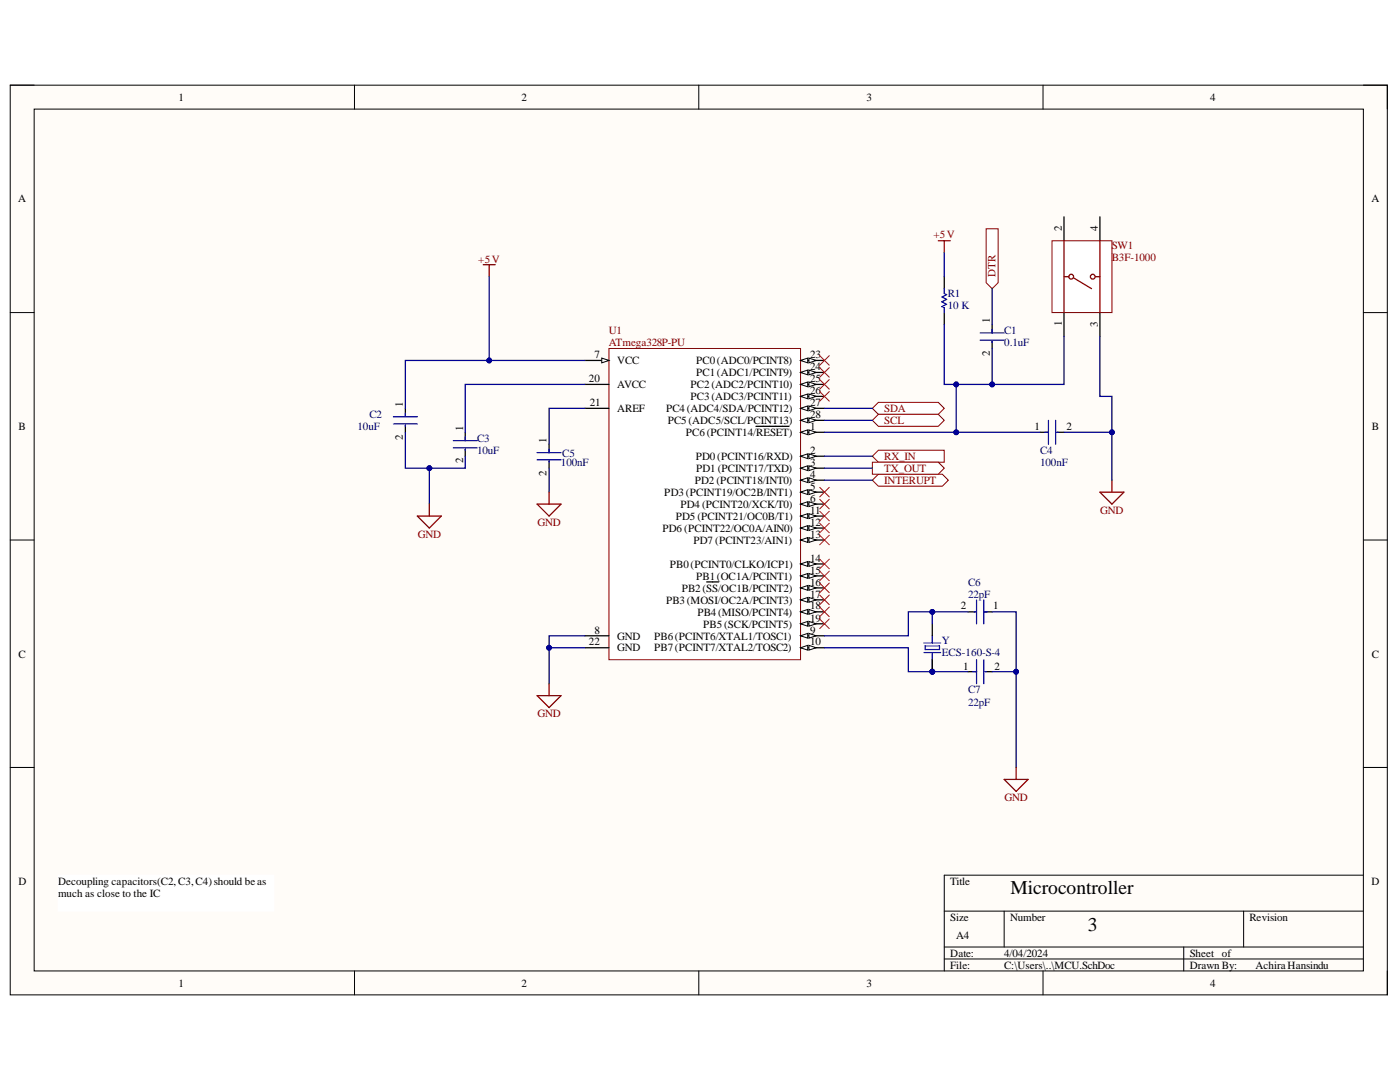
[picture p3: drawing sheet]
<svg xmlns="http://www.w3.org/2000/svg" width="279mm" height="216mm" viewBox="0 0 279 216" stroke-linecap="round" stroke-linejoin="round" font-family="sans-serif">
<defs><g id="words">
<g font-size="3.9">
<text x="201.7" y="178.4">Microcontroller</text>
<text x="217.1" y="185.8">3</text>
</g>
<g font-size="2.2">
<text x="35.6" y="20.1">1</text>
<text x="104.1" y="20.1">2</text>
<text x="172.9" y="20.1">3</text>
<text x="241.5" y="20.1">4</text>
<text x="3.6" y="40.4">A</text>
<text x="273.7" y="40.4">A</text>
<text x="211.9" y="46.2" transform="rotate(-90 211.9 46.2)">2</text>
<text x="219.1" y="46.2" transform="rotate(-90 219.1 46.2)">4</text>
<text x="197.5" y="64.5" transform="rotate(-90 197.5 64.5)">1</text>
<text x="211.9" y="65.1" transform="rotate(-90 211.9 65.1)">1</text>
<text x="219.1" y="65.2" transform="rotate(-90 219.1 65.2)">3</text>
<text x="118.6" y="71.5">7</text>
<text x="161.7" y="71.5">23</text>
<text x="197.5" y="71" transform="rotate(-90 197.5 71)">2</text>
<text x="117.5" y="76.2">20</text>
<text x="123.2" y="72.7">VCC</text>
<text x="123.2" y="77.5">AVCC</text>
<text x="137.8" y="77.5">PC2(ADC2/PCINT10)</text>
<text x="138.9" y="72.7">PC0(ADC0/PCINT8)</text>
<text x="138.9" y="75.1">PC1(ADC1/PCINT9)</text>
<text x="161.7" y="73.9">24</text>
<text x="161.7" y="76.2">25</text>
<text x="80.4" y="81.2" transform="rotate(-90 80.4 81.2)">1</text>
<text x="117.7" y="81.1">21</text>
<text x="123.2" y="82.2">AREF</text>
<text x="132.9" y="82.2">PC4(ADC4/SDA/PCINT12)</text>
<text x="137.8" y="79.9">PC3(ADC3/PCINT11)</text>
<text x="161.7" y="78.7">26</text>
<text x="161.7" y="81.1">27</text>
<text x="161.7" y="83.4">28</text>
<text x="3.7" y="85.8">B</text>
<text x="80.4" y="87.7" transform="rotate(-90 80.4 87.7)">2</text>
<text x="92.4" y="86" transform="rotate(-90 92.4 86)">1</text>
<text x="109.1" y="88.4" transform="rotate(-90 109.1 88.4)">1</text>
<text x="133.3" y="84.6">PC5(ADC5/SCL/PCINT13)</text>
<text x="136.9" y="87.1">PC6(PCINT14/RESET)</text>
<text x="161.7" y="85.8">1</text>
<text x="206.5" y="85.8">1</text>
<text x="212.8" y="85.8">2</text>
<text x="273.8" y="85.8">B</text>
<text x="92.4" y="92.5" transform="rotate(-90 92.4 92.5)">2</text>
<text x="109.1" y="94.9" transform="rotate(-90 109.1 94.9)">2</text>
<text x="138.8" y="91.8">PD0 (PCINT16/RXD)</text>
<text x="138.9" y="94.1">PD1 (PCINT17/TXD)</text>
<text x="161.7" y="90.6">2</text>
<text x="161.7" y="93">3</text>
<text x="161.7" y="95.4">4</text>
<text x="132.6" y="99">PD3 (PCINT19/OC2B/INT1)</text>
<text x="135.8" y="101.3">PD4 (PCINT20/XCK/T0)</text>
<text x="138.7" y="96.6">PD2 (PCINT18/INT0)</text>
<text x="161.7" y="97.8">5</text>
<text x="161.7" y="100.1">6</text>
<text x="132.2" y="106.1">PD6 (PCINT22/OC0A/AIN0)</text>
<text x="134.9" y="103.7">PD5 (PCINT21/OC0B/T1)</text>
<text x="161.7" y="102.5">11</text>
<text x="161.7" y="105">12</text>
<text x="161.7" y="107.3">13</text>
<text x="133.7" y="113.3">PB0(PCINT0/CLKO/ICP1)</text>
<text x="138.4" y="108.5">PD7 (PCINT23/AIN1)</text>
<text x="161.7" y="112.1">14</text>
<text x="136" y="118.1">PB2(SS/OC1B/PCINT2)</text>
<text x="138.9" y="115.7">PB1(OC1A/PCINT1)</text>
<text x="161.7" y="114.5">15</text>
<text x="161.7" y="116.9">16</text>
<text x="161.7" y="119.2">17</text>
<text x="132.9" y="120.4">PB3(MOSI/OC2A/PCINT3)</text>
<text x="139.2" y="122.9">PB4(MISO/PCINT4)</text>
<text x="140.4" y="125.2">PB5(SCK/PCINT5)</text>
<text x="161.7" y="121.6">18</text>
<text x="161.7" y="124.1">19</text>
<text x="191.8" y="121.6">2</text>
<text x="198.2" y="121.6">1</text>
<text x="3.7" y="131.2">C</text>
<text x="117.5" y="128.8">22</text>
<text x="118.6" y="126.4">8</text>
<text x="123.2" y="127.6">GND</text>
<text x="123.2" y="130">GND</text>
<text x="130.5" y="127.6">PB6(PCINT6/XTAL1/TOSC1)</text>
<text x="130.5" y="130">PB7(PCINT7/XTAL2/TOSC2)</text>
<text x="161.7" y="126.4">9</text>
<text x="161.7" y="128.8">10</text>
<text x="273.8" y="131.2">C</text>
<text x="192.2" y="133.6">1</text>
<text x="198.4" y="133.6">2</text>
<text x="3.7" y="176.6">D</text>
<text x="11.6" y="176.6">Decoupling capacitors(C2,C3,C4)should beas</text>
<text x="11.6" y="179">much as close to the IC</text>
<text x="189.7" y="176.6">Title</text>
<text x="273.7" y="176.6">D</text>
<text x="189.7" y="183.7">Size</text>
<text x="201.6" y="183.7">Number</text>
<text x="249.3" y="183.7">Revision</text>
<text x="189.7" y="190.9">Date:</text>
<text x="190.8" y="187.4">A4</text>
<text x="200.4" y="190.9">4/04/2024</text>
<text x="237.4" y="190.9">Sheet of</text>
<text x="35.6" y="196.9">1</text>
<text x="104.1" y="196.9">2</text>
<text x="172.9" y="196.9">3</text>
<text x="189.7" y="193.3">File:</text>
<text x="200.4" y="193.3">C:\Users\..\MCU.SchDoc</text>
<text x="237.4" y="193.3">Drawn By:</text>
<text x="241.5" y="196.9">4</text>
<text x="250.5" y="193.3">Achira Hansindu</text>
</g>
<g font-size="2.2" fill="#800000">
<text x="186.3" y="47.6">+5V</text>
<text x="95.5" y="52.4">+5V</text>
<text x="221.9" y="49.8">SW1</text>
<text x="221.9" y="52.2">B3F-1000</text>
<text x="198.7" y="55.2" transform="rotate(-90 198.7 55.2)">DTR</text>
<text x="121.5" y="66.7">U1</text>
<text x="121.5" y="69.1">ATmega328P-PU</text>
<text x="176.5" y="82.2">SDA</text>
<text x="176.5" y="84.6">SCL</text>
<text x="176.5" y="91.8">RX_IN</text>
<text x="176.5" y="94.1">TX_OUT</text>
<text x="176.5" y="96.6">INTERUPT</text>
<text x="83.4" y="107.3">GND</text>
<text x="107.3" y="105">GND</text>
<text x="219.6" y="102.5">GND</text>
<text x="107.3" y="143.2">GND</text>
<text x="200.5" y="159.9">GND</text>
</g>
<g font-size="2.2" fill="#000080">
<text x="189.1" y="59.3">R1</text>
<text x="189.1" y="61.7">10 K</text>
<text x="200.4" y="69.1">0.1uF</text>
<text x="200.4" y="66.7">C1</text>
<text x="73.7" y="83.4">C2</text>
<text x="71.4" y="85.8">10uF</text>
<text x="95.2" y="88.2">C3</text>
<text x="95.2" y="90.6">10uF</text>
<text x="111.9" y="93">100nF</text>
<text x="112.2" y="91.3">C5</text>
<text x="207.6" y="93">100nF</text>
<text x="207.6" y="90.6">C4</text>
<text x="193.2" y="119.2">22pF</text>
<text x="193.2" y="116.9">C6</text>
<text x="188" y="128.5">Y</text>
<text x="188" y="131">ECS-160-S-4</text>
<text x="193.2" y="140.8">22pF</text>
<text x="193.2" y="138.3">C7</text>
</g>
</g></defs>
<path d="M2 17h274.9v181.5h-274.9z" fill-rule="evenodd" fill="#fffcf8"/>
<path d="M2 17h274.9v181.5h-274.9z" fill="none" stroke="#000" stroke-width=".2"/>
<path d="M6.8 21.8h265.3v171.9h-265.3z" fill-rule="evenodd" fill="#fffcf8"/>
<g fill="none" stroke="#000" stroke-width=".2">
<path d="M2 17h4.8M70.7 17v4.8M139.5 17v4.8M208.2 17v4.8M272.1 17h4.8v4.8M6.8 21.8h265.3v171.9h-265.3zM2 62.4h4.8M272.1 62.4h4.8M2 107.8h4.8M272.1 107.8h4.8M2 153.1h4.8M272.1 153.1h4.8"/>
<path d="M272.1 174.6h-83.7v19.1M70.7 193.7v4.8M139.5 193.7v4.8M188.4 181.8h83.7M188.4 189h83.7M188.4 191.4h83.7M200.4 181.8v7.2M208.2 193.7v4.8M236.2 189v4.7M248.2 181.8v7.2M276.9 193.7v4.8"/>
</g>
<path d="M121.5 69.5h38.3v62.1h-38.3z" fill-rule="evenodd" fill="#fff"/>
<path d="M121.5 69.5h38.3v62.1h-38.3z" fill="none" stroke="#800000" stroke-width=".2"/>
<path d="M159.8 86.3h4.7" fill="none" stroke="#000" stroke-width=".25"/>
<path d="M159.8 86.3l1.4-.5v.9z" fill="#f8fcff"/>
<path d="M159.8 86.3l1.4-.5v.9z" fill="none" stroke="#000" stroke-width=".2"/>
<path d="M161.4 85.8l1.5 .5-1.5 .4z" fill="#f8fcff"/>
<path d="M161.4 85.8l1.5 .5-1.5 .4z" fill="none" stroke="#000" stroke-width=".2"/>
<path d="M150.9 85.1h6.6M159.8 91h4.7" fill="none" stroke="#000" stroke-width=".25"/>
<path d="M159.8 91l1.4-.4v.9z" fill="#f8fcff"/>
<path d="M159.8 91l1.4-.4v.9z" fill="none" stroke="#000" stroke-width=".2"/>
<path d="M161.4 90.6l1.5 .4-1.5 .5z" fill="#f8fcff"/>
<path d="M161.4 90.6l1.5 .4-1.5 .5z" fill="none" stroke="#000" stroke-width=".2"/>
<path d="M159.8 93.4h4.7" fill="none" stroke="#000" stroke-width=".25"/>
<path d="M159.8 93.4l1.4-.5v1z" fill="#f8fcff"/>
<path d="M159.8 93.4l1.4-.5v1z" fill="none" stroke="#000" stroke-width=".2"/>
<path d="M161.4 92.9l1.5 .5-1.5 .5z" fill="#f8fcff"/>
<path d="M161.4 92.9l1.5 .5-1.5 .5z" fill="none" stroke="#000" stroke-width=".2"/>
<path d="M159.8 95.8h4.7" fill="none" stroke="#000" stroke-width=".25"/>
<path d="M159.8 95.8l1.4-.5v1z" fill="#f8fcff"/>
<path d="M159.8 95.8l1.4-.5v1z" fill="none" stroke="#000" stroke-width=".2"/>
<path d="M161.4 95.3l1.5 .5-1.5 .5z" fill="#f8fcff"/>
<path d="M161.4 95.3l1.5 .5-1.5 .5z" fill="none" stroke="#000" stroke-width=".2"/>
<path d="M159.8 98.2h4.7" fill="none" stroke="#000" stroke-width=".25"/>
<path d="M159.8 98.2l1.4-.5v1z" fill="#f8fcff"/>
<path d="M159.8 98.2l1.4-.5v1z" fill="none" stroke="#000" stroke-width=".2"/>
<path d="M161.4 97.7l1.5 .5-1.5 .5z" fill="#f8fcff"/>
<path d="M161.4 97.7l1.5 .5-1.5 .5z" fill="none" stroke="#000" stroke-width=".2"/>
<path d="M159.8 100.6h4.7" fill="none" stroke="#000" stroke-width=".25"/>
<path d="M159.8 100.6l1.4-.5v1z" fill="#f8fcff"/>
<path d="M159.8 100.6l1.4-.5v1z" fill="none" stroke="#000" stroke-width=".2"/>
<path d="M161.4 100.1l1.5 .5-1.5 .5z" fill="#f8fcff"/>
<path d="M161.4 100.1l1.5 .5-1.5 .5z" fill="none" stroke="#000" stroke-width=".2"/>
<path d="M116.8 71.9h4.7" fill="none" stroke="#000" stroke-width=".25"/>
<path d="M120.1 71.4l1.4 .5-1.4 .5z" fill="#f8fcff"/>
<path d="M120.1 71.4l1.4 .5-1.4 .5z" fill="none" stroke="#000" stroke-width=".2"/>
<path d="M116.8 126.9h4.7M159.8 126.9h4.7" fill="none" stroke="#000" stroke-width=".25"/>
<path d="M159.8 126.9l1.4-.5v.9z" fill="#f8fcff"/>
<path d="M159.8 126.9l1.4-.5v.9z" fill="none" stroke="#000" stroke-width=".2"/>
<path d="M161.4 126.4l1.5 .5-1.5 .4z" fill="#f8fcff"/>
<path d="M161.4 126.4l1.5 .5-1.5 .4z" fill="none" stroke="#000" stroke-width=".2"/>
<path d="M159.8 129.3h4.7" fill="none" stroke="#000" stroke-width=".25"/>
<path d="M159.8 129.3l1.4-.5v.9z" fill="#f8fcff"/>
<path d="M159.8 129.3l1.4-.5v.9z" fill="none" stroke="#000" stroke-width=".2"/>
<path d="M161.4 128.8l1.5 .5-1.5 .4z" fill="#f8fcff"/>
<path d="M161.4 128.8l1.5 .5-1.5 .4z" fill="none" stroke="#000" stroke-width=".2"/>
<path d="M159.8 103h4.7" fill="none" stroke="#000" stroke-width=".25"/>
<path d="M159.8 103l1.4-.5v1z" fill="#f8fcff"/>
<path d="M159.8 103l1.4-.5v1z" fill="none" stroke="#000" stroke-width=".2"/>
<path d="M161.4 102.5l1.5 .5-1.5 .5z" fill="#f8fcff"/>
<path d="M161.4 102.5l1.5 .5-1.5 .5z" fill="none" stroke="#000" stroke-width=".2"/>
<path d="M159.8 105.4h4.7" fill="none" stroke="#000" stroke-width=".25"/>
<path d="M159.8 105.4l1.4-.5v.9z" fill="#f8fcff"/>
<path d="M159.8 105.4l1.4-.5v.9z" fill="none" stroke="#000" stroke-width=".2"/>
<path d="M161.4 104.9l1.5 .5-1.5 .4z" fill="#f8fcff"/>
<path d="M161.4 104.9l1.5 .5-1.5 .4z" fill="none" stroke="#000" stroke-width=".2"/>
<path d="M159.8 107.8h4.7" fill="none" stroke="#000" stroke-width=".25"/>
<path d="M159.8 107.8l1.4-.5v.9z" fill="#f8fcff"/>
<path d="M159.8 107.8l1.4-.5v.9z" fill="none" stroke="#000" stroke-width=".2"/>
<path d="M161.4 107.3l1.5 .5-1.5 .4z" fill="#f8fcff"/>
<path d="M161.4 107.3l1.5 .5-1.5 .4z" fill="none" stroke="#000" stroke-width=".2"/>
<path d="M159.8 112.5h4.7" fill="none" stroke="#000" stroke-width=".25"/>
<path d="M159.8 112.5l1.4-.4v.9z" fill="#f8fcff"/>
<path d="M159.8 112.5l1.4-.4v.9z" fill="none" stroke="#000" stroke-width=".2"/>
<path d="M161.4 112.1l1.5 .4-1.5 .5z" fill="#f8fcff"/>
<path d="M161.4 112.1l1.5 .4-1.5 .5z" fill="none" stroke="#000" stroke-width=".2"/>
<path d="M159.8 114.9h4.7" fill="none" stroke="#000" stroke-width=".25"/>
<path d="M159.8 114.9l1.4-.5v1z" fill="#f8fcff"/>
<path d="M159.8 114.9l1.4-.5v1z" fill="none" stroke="#000" stroke-width=".2"/>
<path d="M161.4 114.4l1.5 .5-1.5 .5z" fill="#f8fcff"/>
<path d="M161.4 114.4l1.5 .5-1.5 .5z" fill="none" stroke="#000" stroke-width=".2"/>
<path d="M159.8 117.3h4.7" fill="none" stroke="#000" stroke-width=".25"/>
<path d="M159.8 117.3l1.4-.5v1z" fill="#f8fcff"/>
<path d="M159.8 117.3l1.4-.5v1z" fill="none" stroke="#000" stroke-width=".2"/>
<path d="M161.4 116.8l1.5 .5-1.5 .5z" fill="#f8fcff"/>
<path d="M161.4 116.8l1.5 .5-1.5 .5z" fill="none" stroke="#000" stroke-width=".2"/>
<path d="M141 116.1h2.4M159.8 119.7h4.7" fill="none" stroke="#000" stroke-width=".25"/>
<path d="M159.8 119.7l1.4-.5v1z" fill="#f8fcff"/>
<path d="M159.8 119.7l1.4-.5v1z" fill="none" stroke="#000" stroke-width=".2"/>
<path d="M161.4 119.2l1.5 .5-1.5 .5z" fill="#f8fcff"/>
<path d="M161.4 119.2l1.5 .5-1.5 .5z" fill="none" stroke="#000" stroke-width=".2"/>
<path d="M159.8 122.1h4.7" fill="none" stroke="#000" stroke-width=".25"/>
<path d="M159.8 122.1l1.4-.5v1z" fill="#f8fcff"/>
<path d="M159.8 122.1l1.4-.5v1z" fill="none" stroke="#000" stroke-width=".2"/>
<path d="M161.4 121.6l1.5 .5-1.5 .5z" fill="#f8fcff"/>
<path d="M161.4 121.6l1.5 .5-1.5 .5z" fill="none" stroke="#000" stroke-width=".2"/>
<path d="M159.8 124.5h4.7" fill="none" stroke="#000" stroke-width=".25"/>
<path d="M159.8 124.5l1.4-.5v1z" fill="#f8fcff"/>
<path d="M159.8 124.5l1.4-.5v1z" fill="none" stroke="#000" stroke-width=".2"/>
<path d="M161.4 124l1.5 .5-1.5 .5z" fill="#f8fcff"/>
<path d="M161.4 124l1.5 .5-1.5 .5z" fill="none" stroke="#000" stroke-width=".2"/>
<path d="M116.8 76.7h4.7M159.8 71.9h4.7M116.8 81.5h4.7M116.8 129.3h4.7" fill="none" stroke="#000" stroke-width=".25"/>
<path d="M159.8 71.9l1.4-.5v1z" fill="#f8fcff"/>
<path d="M159.8 71.9l1.4-.5v1z" fill="none" stroke="#000" stroke-width=".2"/>
<path d="M161.4 71.4l1.5 .5-1.5 .5z" fill="#f8fcff"/>
<path d="M161.4 71.4l1.5 .5-1.5 .5z" fill="none" stroke="#000" stroke-width=".2"/>
<path d="M159.8 74.3h4.7" fill="none" stroke="#000" stroke-width=".25"/>
<path d="M159.8 74.3l1.4-.5v1z" fill="#f8fcff"/>
<path d="M159.8 74.3l1.4-.5v1z" fill="none" stroke="#000" stroke-width=".2"/>
<path d="M161.4 73.8l1.5 .5-1.5 .5z" fill="#f8fcff"/>
<path d="M161.4 73.8l1.5 .5-1.5 .5z" fill="none" stroke="#000" stroke-width=".2"/>
<path d="M159.8 76.7h4.7" fill="none" stroke="#000" stroke-width=".25"/>
<path d="M159.8 76.7l1.4-.5v1z" fill="#f8fcff"/>
<path d="M159.8 76.7l1.4-.5v1z" fill="none" stroke="#000" stroke-width=".2"/>
<path d="M161.4 76.2l1.5 .5-1.5 .5z" fill="#f8fcff"/>
<path d="M161.4 76.2l1.5 .5-1.5 .5z" fill="none" stroke="#000" stroke-width=".2"/>
<path d="M159.8 79.1h4.7" fill="none" stroke="#000" stroke-width=".25"/>
<path d="M159.8 79.1l1.4-.5v1z" fill="#f8fcff"/>
<path d="M159.8 79.1l1.4-.5v1z" fill="none" stroke="#000" stroke-width=".2"/>
<path d="M161.4 78.6l1.5 .5-1.5 .5z" fill="#f8fcff"/>
<path d="M161.4 78.6l1.5 .5-1.5 .5z" fill="none" stroke="#000" stroke-width=".2"/>
<path d="M159.8 81.5h4.7" fill="none" stroke="#000" stroke-width=".25"/>
<path d="M159.8 81.5l1.4-.5v1z" fill="#f8fcff"/>
<path d="M159.8 81.5l1.4-.5v1z" fill="none" stroke="#000" stroke-width=".2"/>
<path d="M161.4 81l1.5 .5-1.5 .5z" fill="#f8fcff"/>
<path d="M161.4 81l1.5 .5-1.5 .5z" fill="none" stroke="#000" stroke-width=".2"/>
<path d="M159.8 83.9h4.7" fill="none" stroke="#000" stroke-width=".25"/>
<path d="M159.8 83.9l1.4-.5v.9z" fill="#f8fcff"/>
<path d="M159.8 83.9l1.4-.5v.9z" fill="none" stroke="#000" stroke-width=".2"/>
<path d="M161.4 83.4l1.5 .5-1.5 .4z" fill="#f8fcff"/>
<path d="M161.4 83.4l1.5 .5-1.5 .4z" fill="none" stroke="#000" stroke-width=".2"/>
<path d="M96.4 52.8h2.4M97.6 52.8v2.4M187.3 48h2.3M188.4 48v2.4" fill="none" stroke="#800000" stroke-width=".25"/>
<path d="M174.1 81.5l1.2-1.2h12l1.1 1.2-1.1 1.2h-12z" fill-rule="evenodd" fill="#fff"/>
<path d="M174.1 81.5l1.2-1.2h12l1.1 1.2-1.1 1.2h-12z" fill="none" stroke="#800000" stroke-width=".2"/>
<path d="M174.1 83.9l1.2-1.2h12l1.1 1.2-1.1 1.2h-12z" fill-rule="evenodd" fill="#fff"/>
<path d="M174.1 83.9l1.2-1.2h12l1.1 1.2-1.1 1.2h-12z" fill="none" stroke="#800000" stroke-width=".2"/>
<path d="M174.1 95.8l1.2-1.2h12.8l1.2 1.2-1.2 1.2h-12.8z" fill-rule="evenodd" fill="#fff"/>
<path d="M174.1 95.8l1.2-1.2h12.8l1.2 1.2-1.2 1.2h-12.8z" fill="none" stroke="#800000" stroke-width=".2"/>
<path d="M11.6 174.6h43v7.2h-43z" fill-rule="evenodd" fill="#fff"/>
<path d="M11.6 174.6h43v7.2h-43z" fill="none" stroke="#fff" stroke-width=".2"/>
<path d="M174.1 91l1.2-1.2h13.1v2.4h-13.1z" fill-rule="evenodd" fill="#fff"/>
<path d="M174.1 91l1.2-1.2h13.1v2.4h-13.1z" fill="none" stroke="#800000" stroke-width=".2"/>
<path d="M174.1 92.2h13.2l1.1 1.2-1.1 1.2h-13.2z" fill-rule="evenodd" fill="#fff"/>
<path d="M174.1 92.2h13.2l1.1 1.2-1.1 1.2h-13.2z" fill="none" stroke="#800000" stroke-width=".2"/>
<path d="M196.8 45.7h2.4v10.7l-1.2 1.2-1.2-1.2z" fill-rule="evenodd" fill="#fff"/>
<path d="M196.8 45.7h2.4v10.7l-1.2 1.2-1.2-1.2z" fill="none" stroke="#800000" stroke-width=".2"/>
<g fill="none" stroke="#f00" stroke-width=".2">
<path d="M163.6 71l1.9 1.9M163.6 73.4l1.9 1.9M163.6 75.7l1.9 2M163.6 78.1l1.9 1.9M165.5 71l-1.9 1.9M165.5 73.4l-1.9 1.9M165.5 75.7l-1.9 2M165.5 78.1l-1.9 1.9M163.6 97.2l1.9 2M163.6 99.6l1.9 1.9M165.5 97.2l-1.9 2M165.5 99.6l-1.9 1.9"/>
<path d="M163.6 102l1.9 1.9M163.6 104.4l1.9 1.9M163.6 106.8l1.9 1.9M163.6 111.6l1.9 1.9M163.6 114l1.9 1.9M163.6 116.4l1.9 1.9M163.6 118.7l1.9 2M165.5 102l-1.9 1.9M165.5 104.4l-1.9 1.9M165.5 106.8l-1.9 1.9M165.5 111.6l-1.9 1.9M165.5 114l-1.9 1.9"/>
<path d="M165.5 116.4l-1.9 1.9M165.5 118.7l-1.9 2M163.6 121.1l1.9 1.9M163.6 123.5l1.9 1.9M165.5 121.1l-1.9 1.9M165.5 123.5l-1.9 1.9"/>
</g>
<g fill="none" stroke="#000" stroke-width=".25">
<path d="M188.4 55.2v2.4M188.4 62.4v2.4M198 64.8v1.6M198 68.1v1.4M80.9 81.5v1.7M80.9 84.8v1.5M92.8 86.3v1.6M92.8 89.6v1.4M109.6 88.6v1.7M109.6 92v1.4M207.6 86.3h1.6M210.9 86.3h1.4"/>
<path d="M193.2 134h1.7M193.2 122.1h1.5M196.3 122.1h1.7M196.6 134h1.4"/>
</g>
<g fill="none" stroke="#00f" stroke-width=".25">
<path d="M188.4 57.6v1l.5 .2-.9 .5 .9 .4-.9 .5 .9 .5-.9 .5 .4 .2v1M195.6 66.4h4.8M195.6 67.9h4.8M198 65.7v.7M198 68.1v.2M78.5 83.2h4.8M78.5 84.6h4.8M80.9 82.4v.8M80.9 84.8v.3M90.5 87.9h4.7M90.5 89.4h4.7M92.8 87.2v.7"/>
<path d="M92.8 89.6v.2M107.2 90.3h4.8M107.2 91.8h4.8M109.6 89.6v.7M109.6 92v.2M208.5 86.3h.7M209.2 83.9v4.7M210.7 83.9v4.7M210.9 86.3h.2M194.9 119.7v4.8M196.3 119.7v4.8M194.2 134h.7"/>
<path d="M194.4 122.1h.3M194.9 131.6v4.8M196.3 131.6v4.8M196.3 122.1h.8M196.6 134h.2"/>
</g>
<path d="M85.7 93.4v7.2" fill="none" stroke="#000080" stroke-width=".25"/>
<circle cx="85.7" cy="93.4" r=".48" fill="#000080"/>
<circle cx="85.7" cy="93.4" r=".48" fill="none" stroke="#000080" stroke-width=".2"/>
<path d="M109.6 129.3h7.2" fill="none" stroke="#000080" stroke-width=".25"/>
<circle cx="109.6" cy="129.2" r=".48" fill="#000080"/>
<circle cx="109.6" cy="129.2" r=".48" fill="none" stroke="#000080" stroke-width=".2"/>
<path d="M164.6 81.5h9.5M164.6 83.9h9.5M164.6 95.8h9.5M164.6 129.3h16.7v4.7h4.8v-2.4" fill="none" stroke="#000080" stroke-width=".25"/>
<circle cx="186.1" cy="134" r=".48" fill="#000080"/>
<circle cx="186.1" cy="134" r=".48" fill="none" stroke="#000080" stroke-width=".2"/>
<path d="M164.6 91h9.5M164.6 93.4h9.5M116.8 126.9h-7.2v9.5" fill="none" stroke="#000080" stroke-width=".25"/>
<circle cx="109.6" cy="129.2" r=".48" fill="#000080"/>
<circle cx="109.6" cy="129.2" r=".48" fill="none" stroke="#000080" stroke-width=".2"/>
<path d="M186.1 134h7.1" fill="none" stroke="#000080" stroke-width=".25"/>
<circle cx="186.1" cy="134" r=".48" fill="#000080"/>
<circle cx="186.1" cy="134" r=".48" fill="none" stroke="#000080" stroke-width=".2"/>
<path d="M198 134h4.8v19.1" fill="none" stroke="#000080" stroke-width=".25"/>
<circle cx="202.8" cy="134" r=".48" fill="#000080"/>
<circle cx="202.8" cy="134" r=".48" fill="none" stroke="#000080" stroke-width=".2"/>
<path d="M193.2 122.1h-11.9v4.8h-16.7" fill="none" stroke="#000080" stroke-width=".25"/>
<circle cx="186.1" cy="122.1" r=".48" fill="#000080"/>
<circle cx="186.1" cy="122.1" r=".48" fill="none" stroke="#000080" stroke-width=".2"/>
<path d="M198 122.1h4.8v11.9" fill="none" stroke="#000080" stroke-width=".25"/>
<circle cx="202.8" cy="134" r=".48" fill="#000080"/>
<circle cx="202.8" cy="134" r=".48" fill="none" stroke="#000080" stroke-width=".2"/>
<path d="M198 57.6v7.2M198 69.5v7.2h-7.2" fill="none" stroke="#000080" stroke-width=".25"/>
<circle cx="198" cy="76.7" r=".48" fill="#000080"/>
<circle cx="198" cy="76.7" r=".48" fill="none" stroke="#000080" stroke-width=".2"/>
<circle cx="190.8" cy="76.7" r=".48" fill="#000080"/>
<circle cx="190.8" cy="76.7" r=".48" fill="none" stroke="#000080" stroke-width=".2"/>
<path d="M97.6 55.2v16.7h-16.7v9.6" fill="none" stroke="#000080" stroke-width=".25"/>
<circle cx="97.6" cy="71.9" r=".48" fill="#000080"/>
<circle cx="97.6" cy="71.9" r=".48" fill="none" stroke="#000080" stroke-width=".2"/>
<path d="M97.6 71.9h19.2" fill="none" stroke="#000080" stroke-width=".25"/>
<circle cx="97.6" cy="71.9" r=".48" fill="#000080"/>
<circle cx="97.6" cy="71.9" r=".48" fill="none" stroke="#000080" stroke-width=".2"/>
<path d="M116.8 76.7h-24v9.6M80.9 86.3v7.1h11.9v-2.4" fill="none" stroke="#000080" stroke-width=".25"/>
<circle cx="85.7" cy="93.4" r=".48" fill="#000080"/>
<circle cx="85.7" cy="93.4" r=".48" fill="none" stroke="#000080" stroke-width=".2"/>
<path d="M109.6 93.4v4.8M116.8 81.5h-7.2v7.1M164.6 86.3h43" fill="none" stroke="#000080" stroke-width=".25"/>
<circle cx="190.8" cy="86.3" r=".48" fill="#000080"/>
<circle cx="190.8" cy="86.3" r=".48" fill="none" stroke="#000080" stroke-width=".2"/>
<path d="M212.3 86.3h9.6" fill="none" stroke="#000080" stroke-width=".25"/>
<circle cx="221.9" cy="86.3" r=".48" fill="#000080"/>
<circle cx="221.9" cy="86.3" r=".48" fill="none" stroke="#000080" stroke-width=".2"/>
<path d="M188.4 50.4v4.8M188.4 64.8v11.9h2.4v9.6" fill="none" stroke="#000080" stroke-width=".25"/>
<circle cx="190.8" cy="76.7" r=".48" fill="#000080"/>
<circle cx="190.8" cy="76.7" r=".48" fill="none" stroke="#000080" stroke-width=".2"/>
<circle cx="190.8" cy="86.3" r=".48" fill="#000080"/>
<circle cx="190.8" cy="86.3" r=".48" fill="none" stroke="#000080" stroke-width=".2"/>
<path d="M109.6 98.2v2.4M219.5 98.2h4.8l-2.4 2.4zM221.9 95.8v2.4M83.3 103h4.8l-2.4 2.4zM85.7 100.6v2.4M107.2 100.6h4.8l-2.4 2.4zM107.2 138.8h4.8l-2.4 2.4zM109.6 136.4v2.4M200.4 155.5h4.8l-2.4 2.4zM202.8 153.1v2.4" fill="none" stroke="#800000" stroke-width=".25"/>
<path d="M212.3 43.3v4.7M219.5 43.3v4.7M212.3 62.4v4.7M219.5 62.4v4.7" fill="none" stroke="#000" stroke-width=".25"/>
<path d="M210 48h11.9v14.4h-11.9z" fill-rule="evenodd" fill="#fff"/>
<path d="M210 48h11.9v14.4h-11.9z" fill="none" stroke="#800000" stroke-width=".2"/>
<path d="M212.3 48v14.4M218.6 55.2h.9M219.5 48v14.4" fill="none" stroke="#800000" stroke-width=".25"/>
<circle cx="218.1" cy="55.2" r=".48" fill="#fff"/>
<circle cx="218.1" cy="55.2" r=".48" fill="none" stroke="#800000" stroke-width=".25"/>
<circle cx="213.8" cy="55.2" r=".48" fill="#fff"/>
<g fill="none" stroke="#800000" stroke-width=".25">
<path d="M212.3 55.2h1M214.3 55.4l3.5 2.2"/>
<circle cx="213.8" cy="55.2" r=".48"/>
</g>
<path d="M212.3 67.1v9.6h-14.3" fill="none" stroke="#000080" stroke-width=".25"/>
<circle cx="198" cy="76.7" r=".48" fill="#000080"/>
<circle cx="198" cy="76.7" r=".48" fill="none" stroke="#000080" stroke-width=".2"/>
<path d="M219.5 67.1v12h2.4v16.7" fill="none" stroke="#000080" stroke-width=".25"/>
<circle cx="221.9" cy="86.3" r=".48" fill="#000080"/>
<circle cx="221.9" cy="86.3" r=".48" fill="none" stroke="#000080" stroke-width=".2"/>
<circle cx="186.1" cy="134" r=".48" fill="#000080"/>
<circle cx="186.1" cy="134" r=".48" fill="none" stroke="#000080" stroke-width=".2"/>
<path d="M184.4 128.3h3.3M184.4 130.2h3.3M184.6 128.9h2.9v.7h-2.9zM186.1 126.9v1.4M186.1 130.2v1.4" fill="none" stroke="#00f" stroke-width=".25"/>
<path d="M186.1 131.6v2.4" fill="none" stroke="#000" stroke-width=".25"/>
<circle cx="186.1" cy="134" r=".48" fill="#000080"/>
<circle cx="186.1" cy="134" r=".48" fill="none" stroke="#000080" stroke-width=".2"/>
<path d="M186.1 124.5v2.4" fill="none" stroke="#000" stroke-width=".25"/>
<path d="M186.1 122.1v2.4" fill="none" stroke="#000080" stroke-width=".25"/>
<circle cx="186.1" cy="122.1" r=".48" fill="#000080"/>
<circle cx="186.1" cy="122.1" r=".48" fill="none" stroke="#000080" stroke-width=".2"/>
<use href="#words"/>
</svg>
